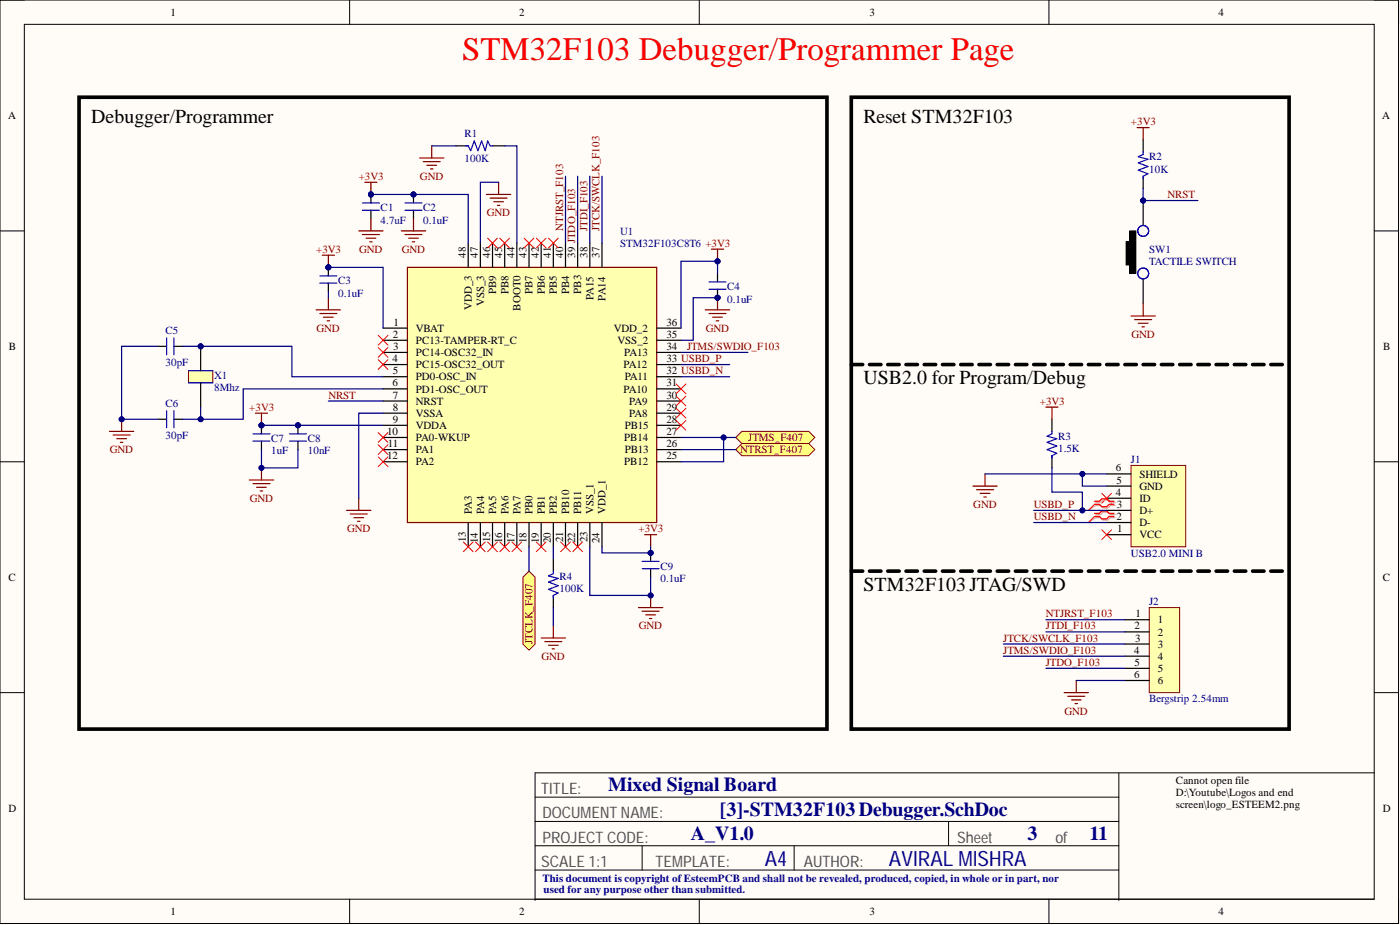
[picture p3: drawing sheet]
<svg xmlns="http://www.w3.org/2000/svg" width="292mm" height="193mm" viewBox="0 0 292 193" stroke-linecap="round" stroke-linejoin="round" font-family="sans-serif">
<defs><g id="words">
<text font-size="6.8" fill="#f00" x="96.4" y="12.4">STM32F103 Debugger/Programmer Page</text>
<g font-size="4.4" fill="#0c0087">
<text x="159.6" y="180.6">A4</text>
<text x="185.5" y="180.6">AVIRAL MISHRA</text>
</g>
<g font-size="4.1">
<text x="19" y="25.7">Debugger/Programmer</text>
<text x="180.2" y="25.7">Reset STM32F103</text>
<text x="180.2" y="80.2">USB2.0 for Program/Debug</text>
<text x="180.2" y="123.3">STM32F103 JTAG/SWD</text>
</g>
<g font-size="4.1" fill="#000080">
<text x="126.9" y="165.1">Mixed Signal Board</text>
<text x="150.2" y="170.2">[3]-STM32F103 Debugger.SchDoc</text>
<text x="144.1" y="175.3">A_V1.0</text>
<text x="214.4" y="175.3">3</text>
<text x="227.3" y="175.3">11</text>
</g>
<g font-size="3.3" fill="#505050">
<text x="112.9" y="165.6">TITLE:</text>
<text x="113.2" y="170.7">DOCUMENT NAME:</text>
<text x="113.2" y="175.8">PROJECT CODE:</text>
<text x="199.7" y="175.8">Sheet</text>
<text x="220.2" y="175.8">of</text>
<text x="112.9" y="180.8">SCALE 1:1</text>
<text x="136.8" y="180.8">TEMPLATE:</text>
<text x="167.7" y="180.8">AUTHOR:</text>
</g>
<g font-size="2.3">
<text x="35.6" y="3.3">1</text>
<text x="108.3" y="3.3">2</text>
<text x="181.4" y="3.3">3</text>
<text x="254.2" y="3.3">4</text>
<text x="1.7" y="24.8">A</text>
<text x="288.4" y="24.8">A</text>
<text x="97.2" y="53.7" transform="rotate(-90 97.2 53.7)">48</text>
<text x="99.7" y="53.7" transform="rotate(-90 99.7 53.7)">47</text>
<text x="102.3" y="53.7" transform="rotate(-90 102.3 53.7)">46</text>
<text x="104.8" y="53.7" transform="rotate(-90 104.8 53.7)">45</text>
<text x="107.3" y="53.7" transform="rotate(-90 107.3 53.7)">44</text>
<text x="109.9" y="53.7" transform="rotate(-90 109.9 53.7)">43</text>
<text x="112.4" y="53.7" transform="rotate(-90 112.4 53.7)">42</text>
<text x="114.9" y="53.7" transform="rotate(-90 114.9 53.7)">41</text>
<text x="117.5" y="53.7" transform="rotate(-90 117.5 53.7)">40</text>
<text x="120" y="53.7" transform="rotate(-90 120 53.7)">39 JTDO_F103</text>
<text x="122.6" y="53.7" transform="rotate(-90 122.6 53.7)">38</text>
<text x="125.1" y="53.7" transform="rotate(-90 125.1 53.7)">37</text>
<text x="98.4" y="64.6" transform="rotate(-90 98.4 64.6)">VDD_3</text>
<text x="101" y="63.9" transform="rotate(-90 101 63.9)">VSS_3</text>
<text x="103.5" y="61.4" transform="rotate(-90 103.5 61.4)">PB9</text>
<text x="106.1" y="61.4" transform="rotate(-90 106.1 61.4)">PB8</text>
<text x="108.6" y="64.8" transform="rotate(-90 108.6 64.8)">BOOT0</text>
<text x="111.1" y="61.4" transform="rotate(-90 111.1 61.4)">PB7</text>
<text x="113.7" y="61.4" transform="rotate(-90 113.7 61.4)">PB6</text>
<text x="116.2" y="61.4" transform="rotate(-90 116.2 61.4)">PB5</text>
<text x="118.7" y="61.4" transform="rotate(-90 118.7 61.4)">PB4</text>
<text x="121.3" y="61.3" transform="rotate(-90 121.3 61.3)">PB3</text>
<text x="123.8" y="62.6" transform="rotate(-90 123.8 62.6)">PA15</text>
<text x="126.4" y="62.7" transform="rotate(-90 126.4 62.7)">PA14</text>
<text x="82" y="70.5">2</text>
<text x="82.1" y="67.9">1</text>
<text x="86.8" y="69.2">VBAT</text>
<text x="86.8" y="71.7">PC13-TAMPER-RT_C</text>
<text x="128.1" y="69.2">VDD_2</text>
<text x="128.8" y="71.7">VSS_2</text>
<text x="139" y="67.9">36</text>
<text x="139" y="70.5">35</text>
<text x="1.9" y="73">B</text>
<text x="81.9" y="75.5">4</text>
<text x="82" y="73">3</text>
<text x="86.8" y="74.3">PC14-OSC32_IN</text>
<text x="86.8" y="76.8">PC15-OSC32_OUT</text>
<text x="130.1" y="76.8">PA12</text>
<text x="130.3" y="74.3">PA13</text>
<text x="139" y="73">34</text>
<text x="139" y="75.5">33 USBD_P</text>
<text x="288.6" y="73">B</text>
<text x="81.9" y="80.6">6</text>
<text x="82" y="78.1">5</text>
<text x="82" y="83.2">7</text>
<text x="86.8" y="79.3">PD0-OSC_IN</text>
<text x="86.8" y="81.9">PD1-OSC_OUT</text>
<text x="130.1" y="81.9">PA10</text>
<text x="130.3" y="79.3">PA11</text>
<text x="139" y="78.1">32 USBD_N</text>
<text x="139" y="80.6">31</text>
<text x="139" y="83.2">30</text>
<text x="82" y="85.7">8</text>
<text x="82" y="88.2">9</text>
<text x="86.8" y="84.4">NRST</text>
<text x="86.8" y="87">VSSA</text>
<text x="86.8" y="89.5">VDDA</text>
<text x="130.3" y="89.5">PB15</text>
<text x="131.3" y="84.4">PA9</text>
<text x="131.3" y="87">PA8</text>
<text x="139" y="85.7">29</text>
<text x="139" y="88.2">28</text>
<text x="80.8" y="90.8">10</text>
<text x="80.8" y="95.8">12</text>
<text x="80.9" y="93.3">11</text>
<text x="86.8" y="92">PA0-WKUP</text>
<text x="86.8" y="94.6">PA1</text>
<text x="130.3" y="92">PB14</text>
<text x="130.3" y="94.6">PB13</text>
<text x="139" y="90.8">27</text>
<text x="139" y="93.3">26</text>
<text x="139" y="95.8">25</text>
<text x="86.8" y="97.1">PA2</text>
<text x="130.3" y="97.1">PB12</text>
<text x="232.8" y="98.4">6</text>
<text x="232.9" y="100.9">5</text>
<text x="237.8" y="99.6">SHIELD</text>
<text x="98.4" y="107.2" transform="rotate(-90 98.4 107.2)">PA3</text>
<text x="101" y="107.2" transform="rotate(-90 101 107.2)">PA4</text>
<text x="103.5" y="107.2" transform="rotate(-90 103.5 107.2)">PA5</text>
<text x="106.1" y="107.2" transform="rotate(-90 106.1 107.2)">PA6</text>
<text x="108.6" y="107.2" transform="rotate(-90 108.6 107.2)">PA7</text>
<text x="111.1" y="107.2" transform="rotate(-90 111.1 107.2)">PB0</text>
<text x="113.7" y="107.2" transform="rotate(-90 113.7 107.2)">PB1</text>
<text x="116.2" y="107.2" transform="rotate(-90 116.2 107.2)">PB2</text>
<text x="118.7" y="107.2" transform="rotate(-90 118.7 107.2)">PB10</text>
<text x="121.3" y="107.2" transform="rotate(-90 121.3 107.2)">PB11</text>
<text x="123.8" y="107.2" transform="rotate(-90 123.8 107.2)">VSS_1</text>
<text x="126.4" y="107.2" transform="rotate(-90 126.4 107.2)">VDD_1</text>
<text x="232.8" y="103.4">4</text>
<text x="233" y="106">3</text>
<text x="237.8" y="107.2">D+</text>
<text x="237.8" y="104.7">ID</text>
<text x="237.8" y="102.2">GND</text>
<text x="97.2" y="113.1" transform="rotate(-90 97.2 113.1)">13</text>
<text x="99.7" y="113.2" transform="rotate(-90 99.7 113.2)">14</text>
<text x="102.3" y="113.1" transform="rotate(-90 102.3 113.1)">15</text>
<text x="104.8" y="113.2" transform="rotate(-90 104.8 113.2)">16</text>
<text x="107.3" y="113.2" transform="rotate(-90 107.3 113.2)">17</text>
<text x="109.9" y="113.2" transform="rotate(-90 109.9 113.2)">18</text>
<text x="112.4" y="113.2" transform="rotate(-90 112.4 113.2)">19</text>
<text x="114.9" y="113.2" transform="rotate(-90 114.9 113.2)">20</text>
<text x="117.5" y="113.1" transform="rotate(-90 117.5 113.1)">21</text>
<text x="120" y="113.2" transform="rotate(-90 120 113.2)">22</text>
<text x="122.6" y="113.1" transform="rotate(-90 122.6 113.1)">23</text>
<text x="125.1" y="113.2" transform="rotate(-90 125.1 113.2)">24</text>
<text x="232.9" y="108.5">2</text>
<text x="233.1" y="111">1</text>
<text x="237.8" y="112.3">VCC</text>
<text x="237.8" y="109.8">D-</text>
<text x="1.8" y="121.2">C</text>
<text x="288.5" y="121.2">C</text>
<text x="236.7" y="131.3">2</text>
<text x="236.9" y="128.8">1</text>
<text x="241.6" y="130">1</text>
<text x="236.7" y="136.4">4</text>
<text x="236.8" y="133.8">3</text>
<text x="241.6" y="132.6">2</text>
<text x="241.6" y="135.1">3</text>
<text x="241.6" y="137.7">4</text>
<text x="236.7" y="141.5">6</text>
<text x="236.7" y="138.9">5</text>
<text x="241.6" y="140.2">5</text>
<text x="241.6" y="142.7">6</text>
<text x="245.4" y="163.5">Cannot open file</text>
<text x="245.4" y="166">D:\Youtube\Logos and end</text>
<text x="1.8" y="169.3">D</text>
<text x="245.4" y="168.6">screen\logo_ESTEEM2.png</text>
<text x="288.5" y="169.3">D</text>
<text x="35.6" y="190.9">1</text>
<text x="108.3" y="190.9">2</text>
<text x="181.4" y="190.9">3</text>
<text x="254.2" y="190.9">4</text>
</g>
<g font-size="2.3" fill="#000080">
<text x="96.9" y="28.7">R1</text>
<text x="96.9" y="33.7">100K</text>
<text x="239.8" y="33.5">R2</text>
<text x="239.8" y="36">10K</text>
<text x="79.4" y="44.1">C1</text>
<text x="79.4" y="46.6">4.7uF</text>
<text x="88.3" y="44.1">C2</text>
<text x="88.3" y="46.6">0.1uF</text>
<text x="129.4" y="48.9">U1</text>
<text x="129.4" y="51.5">STM32F103C8T6 +3V3</text>
<text x="239.8" y="52.7">SW1</text>
<text x="70.5" y="59.3">C3</text>
<text x="239.8" y="55.3">TACTILE SWITCH</text>
<text x="70.5" y="61.9">0.1uF</text>
<text x="151.7" y="60.6">C4</text>
<text x="151.7" y="63.1">0.1uF</text>
<text x="34.5" y="69.7">C5</text>
<text x="34.5" y="76.3">30pF</text>
<text x="44.7" y="79.1">X1</text>
<text x="44.7" y="81.6">8Mhz</text>
<text x="34.5" y="84.9">C6</text>
<text x="34.5" y="91.5">30pF</text>
<text x="56.6" y="92.3">C7</text>
<text x="56.6" y="94.8">1uF</text>
<text x="64.2" y="92.3">C8</text>
<text x="64.2" y="94.8">10nF</text>
<text x="220.7" y="91.8">R3</text>
<text x="220.7" y="94.3">1.5K</text>
<text x="236" y="96.6">J1</text>
<text x="137.8" y="118.9">C9</text>
<text x="236" y="116.1">USB2.0 MINI B</text>
<text x="116.7" y="120.9">R4</text>
<text x="116.7" y="123.5">100K</text>
<text x="137.8" y="121.4">0.1uF</text>
<text x="239.8" y="126.2">J2</text>
<text x="239.8" y="146.5">Bergstrip 2.54mm</text>
</g>
<g font-size="2.3" fill="#800000">
<text x="236" y="26.1">+3V3</text>
<text x="74.9" y="37.5">+3V3</text>
<text x="87.6" y="37.5">GND</text>
<text x="243.6" y="41.3">NRST</text>
<text x="101.6" y="45.1">GND</text>
<text x="66" y="52.7">+3V3</text>
<text x="74.9" y="52.7">GND</text>
<text x="83.8" y="52.7">GND</text>
<text x="117.5" y="48.2" transform="rotate(-90 117.5 48.2)">NTJRST_F103</text>
<text x="122.6" y="48.2" transform="rotate(-90 122.6 48.2)">JTDI_F103</text>
<text x="125.1" y="48.2" transform="rotate(-90 125.1 48.2)">JTCK/SWCLK_F103</text>
<text x="66.1" y="69.2">GND</text>
<text x="147.3" y="69.2">GND</text>
<text x="236.1" y="70.5">GND</text>
<text x="143.4" y="73">JTMS/SWDIO_F103</text>
<text x="68.5" y="83.2">NRST</text>
<text x="52" y="85.7">+3V3</text>
<text x="216.9" y="84.4">+3V3</text>
<text x="22.9" y="94.6">GND</text>
<text x="154.4" y="94.6">NTRST_F407</text>
<text x="156.1" y="92">JTMS_F407</text>
<text x="52.1" y="104.7">GND</text>
<text x="203.1" y="106">GND</text>
<text x="215.7" y="106">USBD_P</text>
<text x="72.4" y="111">GND</text>
<text x="133.2" y="111">+3V3</text>
<text x="215.7" y="108.5">USBD_N</text>
<text x="133.3" y="131.3">GND</text>
<text x="218.2" y="128.8">NTJRST_F103</text>
<text x="218.2" y="131.3">JTDI_F103</text>
<text x="111.1" y="134.3" transform="rotate(-90 111.1 134.3)">JTCLK_F407</text>
<text x="113" y="137.7">GND</text>
<text x="209.3" y="133.8">JTCK/SWCLK_F103</text>
<text x="209.3" y="136.4">JTMS/SWDIO_F103</text>
<text x="218.2" y="138.9">JTDO_F103</text>
<text x="222.1" y="149.1">GND</text>
</g>
<g font-size="2.3" fill="#0c0087">
<text x="113.2" y="184">This document is copyright ofEsteemPCB and shall not be revealed, produced, copied, in whole or in part, nor</text>
<text x="113.4" y="186.3">used for any purpose other than submitted.</text>
</g>
</g></defs>
<path d="M0 0h291.8v192.7h-291.8z" fill-rule="evenodd" fill="#fffcf8"/>
<path d="M0 0h291.8v192.7h-291.8z" fill="none" stroke="#000" stroke-width=".21"/>
<path d="M5.1 5.1h281.6v182.5h-281.6z" fill-rule="evenodd" fill="#fffcf8"/>
<g fill="none" stroke="#000" stroke-width=".21">
<path d="M0 0h5.1M5.1 5.1h281.6v182.5h-281.6zM72.9 0v5.1M145.9 0v5.1M218.8 0v5.1M286.7 0h5.1v5.1M0 48.2h5.1M286.7 48.2h5.1M0 96.3h5.1M286.7 96.3h5.1M0 144.5h5.1M286.7 144.5h5.1"/>
<path d="M111.6 176.4h121.8M111.6 166.3h121.8M111.6 171.4h121.8M134 176.4v5.1M165.7 176.4v5.1M197.9 171.4v5M233.4 161.2v26.6M286.7 161.2h-175.1v26.6M72.9 187.6v5.1M111.6 187.6h175.1M111.6 181.5h121.8M145.9 187.6v5.1"/>
<path d="M218.8 187.6v5.1M291.8 187.6v5.1"/>
</g>
<path d="M85 55.8h52v53.2h-52z" fill-rule="evenodd" fill="#ffffb0"/>
<path d="M85 55.8h52v53.2h-52z" fill="none" stroke="#800000" stroke-width=".25"/>
<g fill="none" stroke="#000" stroke-width=".25">
<path d="M97.7 50.7v5.1M100.2 50.7v5.1M102.8 50.7v5.1M105.3 50.7v5.1M107.8 50.7v5.1M110.4 50.7v5.1M112.9 50.7v5.1M115.4 50.7v5.1M118 50.7v5.1M120.5 50.7v5.1M123.1 50.7v5.1M125.6 50.7v5.1"/>
<path d="M79.9 68.4h5.1M79.9 71h5.1M79.9 73.5h5.1M79.9 76.1h5.1M79.9 78.6h5.1M137 68.4h5.1M137 71h5.1M137 73.5h5.1M137 76.1h5.1M137 78.6h5.1M79.9 81.1h5.1M79.9 83.7h5.1"/>
<path d="M79.9 86.2h5.1M79.9 88.7h5.1M79.9 91.3h5.1M79.9 93.8h5.1M79.9 96.3h5.1M137 81.1h5.1M137 83.7h5.1M137 86.2h5.1M137 88.7h5.1M137 91.3h5.1M137 93.8h5.1M137 96.3h5.1"/>
<path d="M97.7 109v5.1M100.2 109v5.1M102.8 109v5.1M105.3 109v5.1M107.8 109v5.1M110.4 109v5.1M112.9 109v5.1M115.4 109v5.1M118 109v5.1M120.5 109v5.1M123.1 109v5.1M125.6 109v5.1"/>
</g>
<path d="M239.8 126.8h6.3v17.7h-6.3z" fill-rule="evenodd" fill="#ffffb0"/>
<path d="M239.8 126.8h6.3v17.7h-6.3z" fill="none" stroke="#800000" stroke-width=".21"/>
<path d="M95.2 30.4h2.5M102.8 30.4h2.5M115.4 116.6v2.5M115.4 124.2v2.6M234.7 129.3h5.1M234.7 131.8h5.1M234.7 134.4h5.1M234.7 136.9h5.1M234.7 139.4h5.1M234.7 142h5.1" fill="none" stroke="#000" stroke-width=".25"/>
<g fill="none" stroke="#800000" stroke-width=".25">
<path d="M87.5 33h5.1M88.3 33.7h3.6M89.1 34.5h2M89.8 35.2h.5M90.1 30.4v2.6M67.2 53.2h2.6M68.5 53.2v2.6M112.9 133.1h5.1M113.7 133.8h3.5M114.4 134.6h2.1M115.2 135.4h.5M115.4 130.6v2.5"/>
<path d="M222 144.5h5.1M222.8 145.3h3.5M223.5 146h2.1M224.3 146.8h.5M224.6 142v2.5"/>
</g>
<path d="M97.2 30.4h.5l.5 1 .8-2 .7 2 .8-2 .7 2 .5-2 .6 1h.5M115.4 119.1v.6l-1 .5 2.1 .5-2.1 .7 2.1 .8-2.1 .7 2.1 .8-1.1 .5v.5" fill="none" stroke="#00f" stroke-width=".25"/>
<circle cx="68.5" cy="55.8" r=".51" fill="#000080"/>
<circle cx="68.5" cy="55.8" r=".51" fill="none" stroke="#000080" stroke-width=".21"/>
<circle cx="68.5" cy="55.8" r=".51" fill="#000080"/>
<circle cx="68.5" cy="55.8" r=".51" fill="none" stroke="#000080" stroke-width=".21"/>
<path d="M68.5 55.8v1.7M68.5 59.1v1.7" fill="none" stroke="#000" stroke-width=".25"/>
<circle cx="68.5" cy="55.8" r=".51" fill="#000080"/>
<circle cx="68.5" cy="55.8" r=".51" fill="none" stroke="#000080" stroke-width=".21"/>
<path d="M66.7 59.1h3.6M66.7 57.5h3.6" fill="none" stroke="#00f" stroke-width=".25"/>
<path d="M66 64.6h5M66.7 65.4h3.6M67.5 66.2h2M68.3 66.9h.5M68.5 62.1v2.5M53.3 86.2h2.5M54.6 86.2v2.5" fill="none" stroke="#800000" stroke-width=".25"/>
<circle cx="54.6" cy="88.7" r=".51" fill="#000080"/>
<circle cx="54.6" cy="88.7" r=".51" fill="none" stroke="#000080" stroke-width=".21"/>
<circle cx="62.2" cy="88.7" r=".51" fill="#000080"/>
<circle cx="62.2" cy="88.7" r=".51" fill="none" stroke="#000080" stroke-width=".21"/>
<path d="M62.2 88.7v1.8M62.2 92v1.8" fill="none" stroke="#000" stroke-width=".25"/>
<circle cx="62.2" cy="88.7" r=".51" fill="#000080"/>
<circle cx="62.2" cy="88.7" r=".51" fill="none" stroke="#000080" stroke-width=".21"/>
<path d="M60.4 92h3.5M60.4 90.5h3.5" fill="none" stroke="#00f" stroke-width=".25"/>
<circle cx="54.6" cy="88.7" r=".51" fill="#000080"/>
<circle cx="54.6" cy="88.7" r=".51" fill="none" stroke="#000080" stroke-width=".21"/>
<path d="M54.6 88.7v1.8M54.6 92v1.8" fill="none" stroke="#000" stroke-width=".25"/>
<circle cx="54.6" cy="88.7" r=".51" fill="#000080"/>
<circle cx="54.6" cy="88.7" r=".51" fill="none" stroke="#000080" stroke-width=".21"/>
<path d="M52.8 92h3.5M52.8 90.5h3.5" fill="none" stroke="#00f" stroke-width=".25"/>
<path d="M54.6 97.6v2.5M52 100.1h5.1M52.8 100.9h3.5M53.5 101.7h2.1M54.3 102.4h.5" fill="none" stroke="#800000" stroke-width=".25"/>
<circle cx="54.6" cy="97.6" r=".51" fill="#000080"/>
<circle cx="54.6" cy="97.6" r=".51" fill="none" stroke="#000080" stroke-width=".21"/>
<path d="M134.5 111.5h2.5M135.7 111.5v2.6" fill="none" stroke="#800000" stroke-width=".25"/>
<circle cx="135.7" cy="115.3" r=".51" fill="#000080"/>
<circle cx="135.7" cy="115.3" r=".51" fill="none" stroke="#000080" stroke-width=".21"/>
<path d="M135.7 115.3v1.8M135.7 118.6v1.8" fill="none" stroke="#000" stroke-width=".25"/>
<circle cx="135.7" cy="115.3" r=".51" fill="#000080"/>
<circle cx="135.7" cy="115.3" r=".51" fill="none" stroke="#000080" stroke-width=".21"/>
<path d="M134 118.6h3.5M134 117.1h3.5" fill="none" stroke="#00f" stroke-width=".25"/>
<path d="M133.2 126.8h5.1M134 127.5h3.5M134.7 128.3h2.1M135.5 129h.5M135.7 124.2v2.6" fill="none" stroke="#800000" stroke-width=".25"/>
<circle cx="135.7" cy="124.2" r=".51" fill="#000080"/>
<circle cx="135.7" cy="124.2" r=".51" fill="none" stroke="#000080" stroke-width=".21"/>
<path d="M148.4 52h2.6M149.7 52v2.5" fill="none" stroke="#800000" stroke-width=".25"/>
<circle cx="149.7" cy="54.5" r=".51" fill="#000080"/>
<circle cx="149.7" cy="54.5" r=".51" fill="none" stroke="#000080" stroke-width=".21"/>
<circle cx="149.7" cy="62.1" r=".51" fill="#000080"/>
<circle cx="149.7" cy="62.1" r=".51" fill="none" stroke="#000080" stroke-width=".21"/>
<path d="M149.7 60.3v1.8" fill="none" stroke="#000" stroke-width=".25"/>
<circle cx="149.7" cy="62.1" r=".51" fill="#000080"/>
<circle cx="149.7" cy="62.1" r=".51" fill="none" stroke="#000080" stroke-width=".21"/>
<path d="M149.7 57v1.8" fill="none" stroke="#000" stroke-width=".25"/>
<path d="M147.9 58.8h3.6M147.9 60.3h3.6" fill="none" stroke="#00f" stroke-width=".25"/>
<path d="M147.2 64.6h5M147.9 65.4h3.6M148.7 66.2h2M149.5 66.9h.5M149.7 62.1v2.5" fill="none" stroke="#800000" stroke-width=".25"/>
<circle cx="149.7" cy="62.1" r=".51" fill="#000080"/>
<circle cx="149.7" cy="62.1" r=".51" fill="none" stroke="#000080" stroke-width=".21"/>
<path d="M76.1 38h2.6M77.4 38v2.6" fill="none" stroke="#800000" stroke-width=".25"/>
<circle cx="77.4" cy="40.6" r=".51" fill="#000080"/>
<circle cx="77.4" cy="40.6" r=".51" fill="none" stroke="#000080" stroke-width=".21"/>
<circle cx="86.3" cy="40.6" r=".51" fill="#000080"/>
<circle cx="86.3" cy="40.6" r=".51" fill="none" stroke="#000080" stroke-width=".21"/>
<path d="M86.3 40.6v1.7M86.3 43.9v1.7" fill="none" stroke="#000" stroke-width=".25"/>
<circle cx="86.3" cy="40.6" r=".51" fill="#000080"/>
<circle cx="86.3" cy="40.6" r=".51" fill="none" stroke="#000080" stroke-width=".21"/>
<path d="M84.5 43.9h3.5M84.5 42.3h3.5" fill="none" stroke="#00f" stroke-width=".25"/>
<path d="M83.7 48.2h5.1M84.5 48.9h3.5M85.3 49.7h2M86 50.5h.5M86.3 45.6v2.6" fill="none" stroke="#800000" stroke-width=".25"/>
<circle cx="77.4" cy="40.6" r=".51" fill="#000080"/>
<circle cx="77.4" cy="40.6" r=".51" fill="none" stroke="#000080" stroke-width=".21"/>
<path d="M77.4 40.6v1.7M77.4 43.9v1.7" fill="none" stroke="#000" stroke-width=".25"/>
<circle cx="77.4" cy="40.6" r=".51" fill="#000080"/>
<circle cx="77.4" cy="40.6" r=".51" fill="none" stroke="#000080" stroke-width=".21"/>
<path d="M75.6 43.9h3.6M75.6 42.3h3.6" fill="none" stroke="#00f" stroke-width=".25"/>
<g fill="none" stroke="#800000" stroke-width=".25">
<path d="M104 38v2.6M74.9 48.2h5M75.6 48.9h3.6M76.4 49.7h2M77.1 50.5h.5M77.4 45.6v2.6M101.5 40.6h5.1M102.3 41.3h3.5M103 42.1h2M103.8 42.8h.5M72.3 106.5h5.1M73.1 107.2h3.5"/>
<path d="M73.8 108h2.1M74.6 108.8h.5M74.9 103.9v2.6"/>
</g>
<circle cx="41.9" cy="72.3" r=".51" fill="#000080"/>
<circle cx="41.9" cy="72.3" r=".51" fill="none" stroke="#000080" stroke-width=".21"/>
<path d="M39.3 77.3h5.1v2.6h-5.1z" fill-rule="evenodd" fill="#ffffb0"/>
<path d="M39.3 77.3h5.1v2.6h-5.1z" fill="none" stroke="#800000" stroke-width=".21"/>
<path d="M39.3 77.3h5.1M39.3 79.9h5.1" fill="none" stroke="#00f" stroke-width=".25"/>
<path d="M41.9 72.3v5M41.9 79.9v5" fill="none" stroke="#000" stroke-width=".25"/>
<circle cx="41.9" cy="72.3" r=".51" fill="#000080"/>
<circle cx="41.9" cy="72.3" r=".51" fill="none" stroke="#000080" stroke-width=".21"/>
<path d="M33 72.3h1.8M36.3 72.3h1.8M33 87.5h1.8M36.3 87.5h1.8" fill="none" stroke="#000" stroke-width=".25"/>
<path d="M34.8 70.5v3.5M36.3 70.5v3.5M34.8 85.7v3.5M36.3 85.7v3.5" fill="none" stroke="#00f" stroke-width=".25"/>
<path d="M22.8 90h5.1M23.6 90.8h3.5M24.4 91.5h2M25.1 92.3h.5M25.4 87.5v2.5" fill="none" stroke="#800000" stroke-width=".25"/>
<circle cx="25.4" cy="87.5" r=".51" fill="#000080"/>
<circle cx="25.4" cy="87.5" r=".51" fill="none" stroke="#000080" stroke-width=".21"/>
<path d="M238.5 29.2v2.5M238.5 36.8v2.5" fill="none" stroke="#000" stroke-width=".25"/>
<path d="M238.5 31.7v.5l-1 .5 2 .5-2 .8 2 .7-2 .8 2 .8-1 .5v.5" fill="none" stroke="#00f" stroke-width=".25"/>
<path d="M237.2 26.6h2.6M238.5 26.6v2.6" fill="none" stroke="#800000" stroke-width=".25"/>
<circle cx="238.5" cy="41.8" r=".51" fill="#000080"/>
<circle cx="238.5" cy="41.8" r=".51" fill="none" stroke="#000080" stroke-width=".21"/>
<g fill="none" stroke="#00f" stroke-width=".25">
<circle cx="238.5" cy="57" r="1.14"/>
<circle cx="238.5" cy="48.2" r="1.14"/>
</g>
<path d="M238.5 41.8v5.1M238.5 58.3v5.1" fill="none" stroke="#000" stroke-width=".25"/>
<circle cx="238.5" cy="41.8" r=".51" fill="#000080"/>
<circle cx="238.5" cy="41.8" r=".51" fill="none" stroke="#000080" stroke-width=".21"/>
<g fill="#000">
<path d="M235 50.5h1v4.8h-1z" fill-rule="evenodd"/>
<path d="M235.7 48.2h1.3v8.8h-1.3z" fill-rule="evenodd"/>
</g>
<path d="M235 50.5h1v4.8h-1zM235.7 48.2h1.3v8.8h-1.3z" fill="none" stroke="#000" stroke-width=".21"/>
<path d="M236 65.9h5M236.7 66.7h3.6M237.5 67.4h2M238.3 68.2h.5M238.5 63.4v2.5" fill="none" stroke="#800000" stroke-width=".25"/>
<path d="M153.5 91.3l1.3-1.3h13.9l1.3 1.3-1.3 1.2h-13.9z" fill-rule="evenodd" fill="#ffff80"/>
<path d="M153.5 91.3l1.3-1.3h13.9l1.3 1.3-1.3 1.2h-13.9z" fill="none" stroke="#800000" stroke-width=".21"/>
<path d="M153.5 93.8l1.3-1.3h13.9l1.3 1.3-1.3 1.3h-13.9z" fill-rule="evenodd" fill="#ffff80"/>
<path d="M153.5 93.8l1.3-1.3h13.9l1.3 1.3-1.3 1.3h-13.9z" fill="none" stroke="#800000" stroke-width=".21"/>
<path d="M109.1 120.4l1.3-1.3 1.2 1.3v14l-1.2 1.2-1.3-1.2z" fill-rule="evenodd" fill="#ffff80"/>
<path d="M109.1 120.4l1.3-1.3 1.2 1.3v14l-1.2 1.2-1.3-1.2z" fill="none" stroke="#800000" stroke-width=".21"/>
<g fill="none" stroke="#f00" stroke-width=".21">
<path d="M101.7 49.7l2.1 2M103.8 49.7l-2.1 2M104.3 49.7l2 2M106.3 49.7l-2 2M109.4 49.7l2 2M111.4 49.7l-2 2M111.9 49.7l2 2M113.9 49.7l-2 2M114.4 49.7l2.1 2M116.5 49.7l-2.1 2M78.9 70l2 2M78.9 72.5l2 2"/>
<path d="M78.9 75l2 2.1M80.9 70l-2 2M80.9 72.5l-2 2M80.9 75l-2 2.1M78.9 90.2l2 2.1M78.9 92.8l2 2M78.9 95.3l2 2M80.9 90.2l-2 2.1M80.9 92.8l-2 2M80.9 95.3l-2 2M141.1 80.1l2 2M141.1 82.6l2 2.1"/>
<path d="M141.1 85.2l2 2M141.1 87.7l2 2M143.1 80.1l-2 2M143.1 82.6l-2 2.1M143.1 85.2l-2 2M143.1 87.7l-2 2M96.7 113.1l2 2M98.7 113.1l-2 2M99.2 113.1l2 2M101.2 113.1l-2 2M101.7 113.1l2.1 2M103.8 113.1l-2.1 2"/>
<path d="M104.3 113.1l2 2M106.3 113.1l-2 2M106.8 113.1l2.1 2M108.9 113.1l-2.1 2M111.9 113.1l2 2M113.9 113.1l-2 2M117 113.1l2 2M119 113.1l-2 2M119.5 113.1l2 2M121.5 113.1l-2 2"/>
</g>
<path d="M236 97.1h11.4v17h-11.4z" fill-rule="evenodd" fill="#ffffb0"/>
<path d="M236 97.1h11.4v17h-11.4z" fill="none" stroke="#800000" stroke-width=".21"/>
<path d="M219.5 87.5v2.5M219.5 95.1v2.5M230.9 98.9h5.1M230.9 111.5h5.1M230.9 109h5.1M230.9 106.5h5.1M230.9 103.9h5.1M230.9 101.4h5.1" fill="none" stroke="#000" stroke-width=".25"/>
<path d="M205.5 98.9v2.5M218.2 84.9h2.5M219.5 84.9v2.6M203 101.4h5.1M203.7 102.2h3.6M204.5 102.9h2M205.3 103.7h.5" fill="none" stroke="#800000" stroke-width=".25"/>
<path d="M228.4 105.2l-1.3 1.3M228.4 107.7l-1.3 1.3M229.9 102.9l2 2.1M229.9 110.5l2 2.1M231.9 102.9l-2 2.1M231.9 110.5l-2 2.1" fill="none" stroke="#f00" stroke-width=".21"/>
<path d="M219.5 90v.5l-1 .5 2 .5-2 .8 2 .7-2 .8 2 .8-1 .5v.5" fill="none" stroke="#00f" stroke-width=".25"/>
<path d="M228.6 104.8h1l.5-.5h1.1l.5 .5h1M228.6 105.5h1l.5 .5h1.1l.5-.5h1M228.6 107.4h1l.5-.5h1.1l.5 .5h1M228.6 108h1l.5 .5h1.1l.5-.5h1" fill="none" stroke="#d0a19e" stroke-width=".25"/>
<path d="M228.6 105.5l-1.5 1M228.6 108l-1.5 1" fill="none" stroke="#d0a19e" stroke-width=".21"/>
<path d="M228.4 104.6h1l.5-.5h1l.5 .5h1M228.4 105.2h1l.5 .5h1l.5-.5h1M228.4 107.1h1l.5-.5h1l.5 .5h1M228.4 107.7h1l.5 .5h1l.5-.5h1" fill="none" stroke="#f00" stroke-width=".25"/>
<g fill="none" stroke="#000" stroke-width=".76">
<path d="M16.5 20.3h156v131.8h-156zM177.6 20.3h91.4v131.8h-91.4zM177.6 76.1h2.4M181.4 76.1h2.4M185.2 76.1h2.4M189 76.1h2.4M192.8 76.1h2.4M196.6 76.1h2.4M200.5 76.1h2.3M204.3 76.1h2.3M208.1 76.1h2.3M211.9 76.1h2.3"/>
<path d="M215.7 76.1h2.4M219.5 76.1h2.4M223.3 76.1h2.4M227.1 76.1h2.4M230.9 76.1h2.4M234.7 76.1h2.4M238.5 76.1h2.4M242.3 76.1h2.4M246.1 76.1h2.4M249.9 76.1h2.4M253.7 76.1h2.4M257.5 76.1h2.4"/>
<path d="M261.3 76.1h2.4M265.2 76.1h2.3M177.6 119.1h2.4M181.4 119.1h2.4M185.2 119.1h2.4M189 119.1h2.4M192.8 119.1h2.4M196.6 119.1h2.4M200.5 119.1h2.3M204.3 119.1h2.3M208.1 119.1h2.3M211.9 119.1h2.3"/>
<path d="M215.7 119.1h2.4M219.5 119.1h2.4M223.3 119.1h2.4M227.1 119.1h2.4M230.9 119.1h2.4M234.7 119.1h2.4M238.5 119.1h2.4M242.3 119.1h2.4M246.1 119.1h2.4M249.9 119.1h2.4M253.7 119.1h2.4M257.5 119.1h2.4"/>
<path d="M261.3 119.1h2.4M265.2 119.1h2.3"/>
</g>
<path d="M33 72.3h-7.6v15.2h7.6" fill="none" stroke="#000080" stroke-width=".25"/>
<circle cx="25.4" cy="87.5" r=".51" fill="#000080"/>
<circle cx="25.4" cy="87.5" r=".51" fill="none" stroke="#000080" stroke-width=".21"/>
<path d="M38.1 87.5h3.8" fill="none" stroke="#000080" stroke-width=".25"/>
<circle cx="41.9" cy="87.5" r=".51" fill="#000080"/>
<circle cx="41.9" cy="87.5" r=".51" fill="none" stroke="#000080" stroke-width=".21"/>
<path d="M38.1 72.3h22.8v6.3h19" fill="none" stroke="#000080" stroke-width=".25"/>
<circle cx="41.9" cy="72.3" r=".51" fill="#000080"/>
<circle cx="41.9" cy="72.3" r=".51" fill="none" stroke="#000080" stroke-width=".21"/>
<path d="M79.9 81.1h-29.2v6.4h-8.8v-2.6" fill="none" stroke="#000080" stroke-width=".25"/>
<circle cx="41.9" cy="87.5" r=".51" fill="#000080"/>
<circle cx="41.9" cy="87.5" r=".51" fill="none" stroke="#000080" stroke-width=".21"/>
<path d="M238.5 39.3v2.5h11.4" fill="none" stroke="#000080" stroke-width=".25"/>
<circle cx="238.5" cy="41.8" r=".51" fill="#000080"/>
<circle cx="238.5" cy="41.8" r=".51" fill="none" stroke="#000080" stroke-width=".21"/>
<path d="M54.6 93.8v3.8h7.6v-3.8" fill="none" stroke="#000080" stroke-width=".25"/>
<circle cx="54.6" cy="97.6" r=".51" fill="#000080"/>
<circle cx="54.6" cy="97.6" r=".51" fill="none" stroke="#000080" stroke-width=".21"/>
<path d="M54.6 88.7h25.3" fill="none" stroke="#000080" stroke-width=".25"/>
<circle cx="54.6" cy="88.7" r=".51" fill="#000080"/>
<circle cx="54.6" cy="88.7" r=".51" fill="none" stroke="#000080" stroke-width=".21"/>
<circle cx="62.2" cy="88.7" r=".51" fill="#000080"/>
<circle cx="62.2" cy="88.7" r=".51" fill="none" stroke="#000080" stroke-width=".21"/>
<path d="M68.5 55.8h11.4v12.6M68.5 83.7h11.4" fill="none" stroke="#000080" stroke-width=".25"/>
<circle cx="68.5" cy="55.8" r=".51" fill="#000080"/>
<circle cx="68.5" cy="55.8" r=".51" fill="none" stroke="#000080" stroke-width=".21"/>
<path d="M77.4 40.6h20.3v10.1M79.9 86.2h-5v17.7" fill="none" stroke="#000080" stroke-width=".25"/>
<circle cx="77.4" cy="40.6" r=".51" fill="#000080"/>
<circle cx="77.4" cy="40.6" r=".51" fill="none" stroke="#000080" stroke-width=".21"/>
<circle cx="86.3" cy="40.6" r=".51" fill="#000080"/>
<circle cx="86.3" cy="40.6" r=".51" fill="none" stroke="#000080" stroke-width=".21"/>
<path d="M90.1 30.4h5.1M104 38h-3.8v12.7M105.3 30.4h2.5v20.3M123.1 114.1v10.1h12.6v-3.8" fill="none" stroke="#000080" stroke-width=".25"/>
<circle cx="135.7" cy="124.2" r=".51" fill="#000080"/>
<circle cx="135.7" cy="124.2" r=".51" fill="none" stroke="#000080" stroke-width=".21"/>
<path d="M125.6 114.1v1.2h10.1v-1.2" fill="none" stroke="#000080" stroke-width=".25"/>
<circle cx="135.7" cy="115.3" r=".51" fill="#000080"/>
<circle cx="135.7" cy="115.3" r=".51" fill="none" stroke="#000080" stroke-width=".21"/>
<path d="M151 91.3v5h-8.9" fill="none" stroke="#000080" stroke-width=".25"/>
<circle cx="151" cy="91.3" r=".51" fill="#000080"/>
<circle cx="151" cy="91.3" r=".51" fill="none" stroke="#000080" stroke-width=".21"/>
<path d="M142.1 91.3h11.4M142.1 93.8h11.4" fill="none" stroke="#000080" stroke-width=".25"/>
<circle cx="151" cy="91.3" r=".51" fill="#000080"/>
<circle cx="151" cy="91.3" r=".51" fill="none" stroke="#000080" stroke-width=".21"/>
<path d="M142.1 73.5h13.9M149.7 62.1h-5.1v8.9h-2.5" fill="none" stroke="#000080" stroke-width=".25"/>
<circle cx="149.7" cy="62.1" r=".51" fill="#000080"/>
<circle cx="149.7" cy="62.1" r=".51" fill="none" stroke="#000080" stroke-width=".21"/>
<path d="M149.7 54.5h-7.6v13.9" fill="none" stroke="#000080" stroke-width=".25"/>
<circle cx="149.7" cy="54.5" r=".51" fill="#000080"/>
<circle cx="149.7" cy="54.5" r=".51" fill="none" stroke="#000080" stroke-width=".21"/>
<path d="M205.5 98.9h20.3M209.3 136.9h25.4M209.3 134.4h25.4M218.2 139.4h16.5M218.2 131.8h16.5M218.2 129.3h16.5" fill="none" stroke="#000080" stroke-width=".25"/>
<circle cx="225.8" cy="98.9" r=".51" fill="#000080"/>
<circle cx="225.8" cy="98.9" r=".51" fill="none" stroke="#000080" stroke-width=".21"/>
<path d="M219.5 97.6v5.1h6.3v3.8M215.7 109h15.2M224.6 142h10.1" fill="none" stroke="#000080" stroke-width=".25"/>
<circle cx="225.8" cy="106.5" r=".51" fill="#000080"/>
<circle cx="225.8" cy="106.5" r=".51" fill="none" stroke="#000080" stroke-width=".21"/>
<path d="M230.9 98.9h-5.1v2.5h5.1" fill="none" stroke="#000080" stroke-width=".25"/>
<circle cx="225.8" cy="98.9" r=".51" fill="#000080"/>
<circle cx="225.8" cy="98.9" r=".51" fill="none" stroke="#000080" stroke-width=".21"/>
<path d="M118 36.8v13.9M120.5 36.8v13.9M123.1 36.8v13.9M125.6 36.8v13.9M149.7 54.5v2.5M68.5 60.8v1.3M110.4 114.1v5M115.4 114.1v2.5M115.4 126.8v3.8" fill="none" stroke="#000080" stroke-width=".25"/>
<circle cx="149.7" cy="54.5" r=".51" fill="#000080"/>
<circle cx="149.7" cy="54.5" r=".51" fill="none" stroke="#000080" stroke-width=".21"/>
<path d="M142.1 76.1h10.1M142.1 78.6h10.1M215.7 106.5h15.2" fill="none" stroke="#000080" stroke-width=".25"/>
<circle cx="225.8" cy="106.5" r=".51" fill="#000080"/>
<circle cx="225.8" cy="106.5" r=".51" fill="none" stroke="#000080" stroke-width=".21"/>
<use href="#words"/>
</svg>
